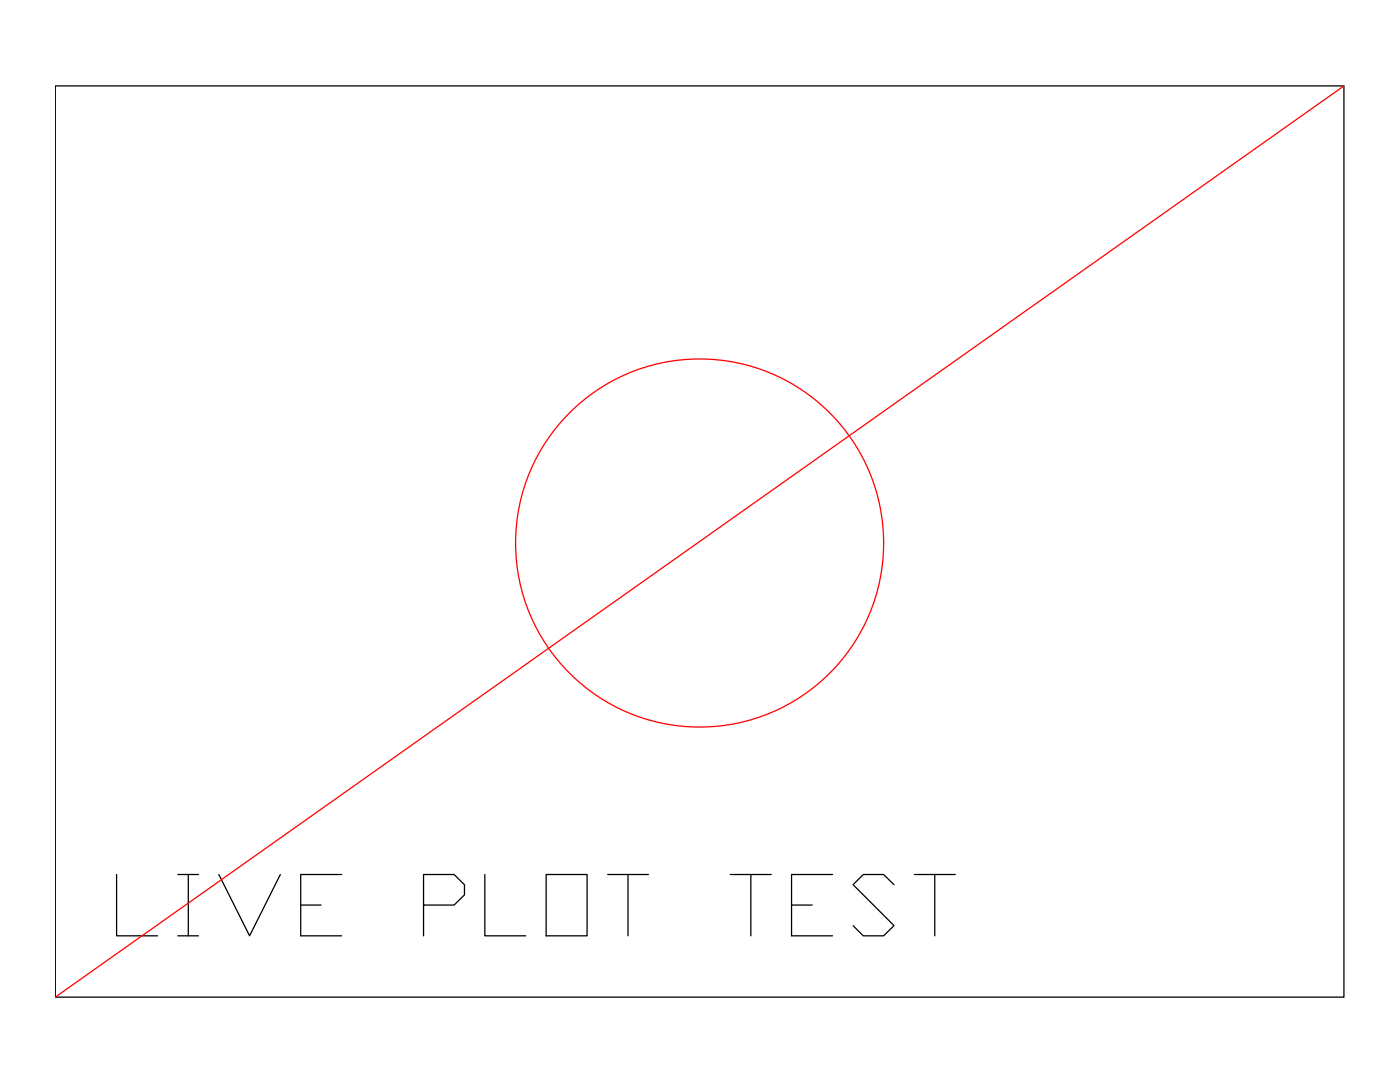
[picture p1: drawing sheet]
<svg xmlns="http://www.w3.org/2000/svg" width="279mm" height="216mm" viewBox="0 0 279 216" stroke-linecap="round" stroke-linejoin="round" font-family="sans-serif">
<defs><g id="words">
<text font-size="18.1" x="21.9" y="188">LIVE PLOT TEST</text>
</g></defs>
<!-- layer: 0 -->
<path d="M11 17.1h257.2v181.9h-257.2z" fill="none" stroke="#000" stroke-width=".25"/>
<!-- layer: MCP_RED -->
<g fill="none" stroke="#f00" stroke-width=".25">
<path d="M268.2 17.1l-257.2 181.9"/>
<circle cx="139.6" cy="108.4" r="36.7"/>
</g>
<use href="#words"/>
</svg>
